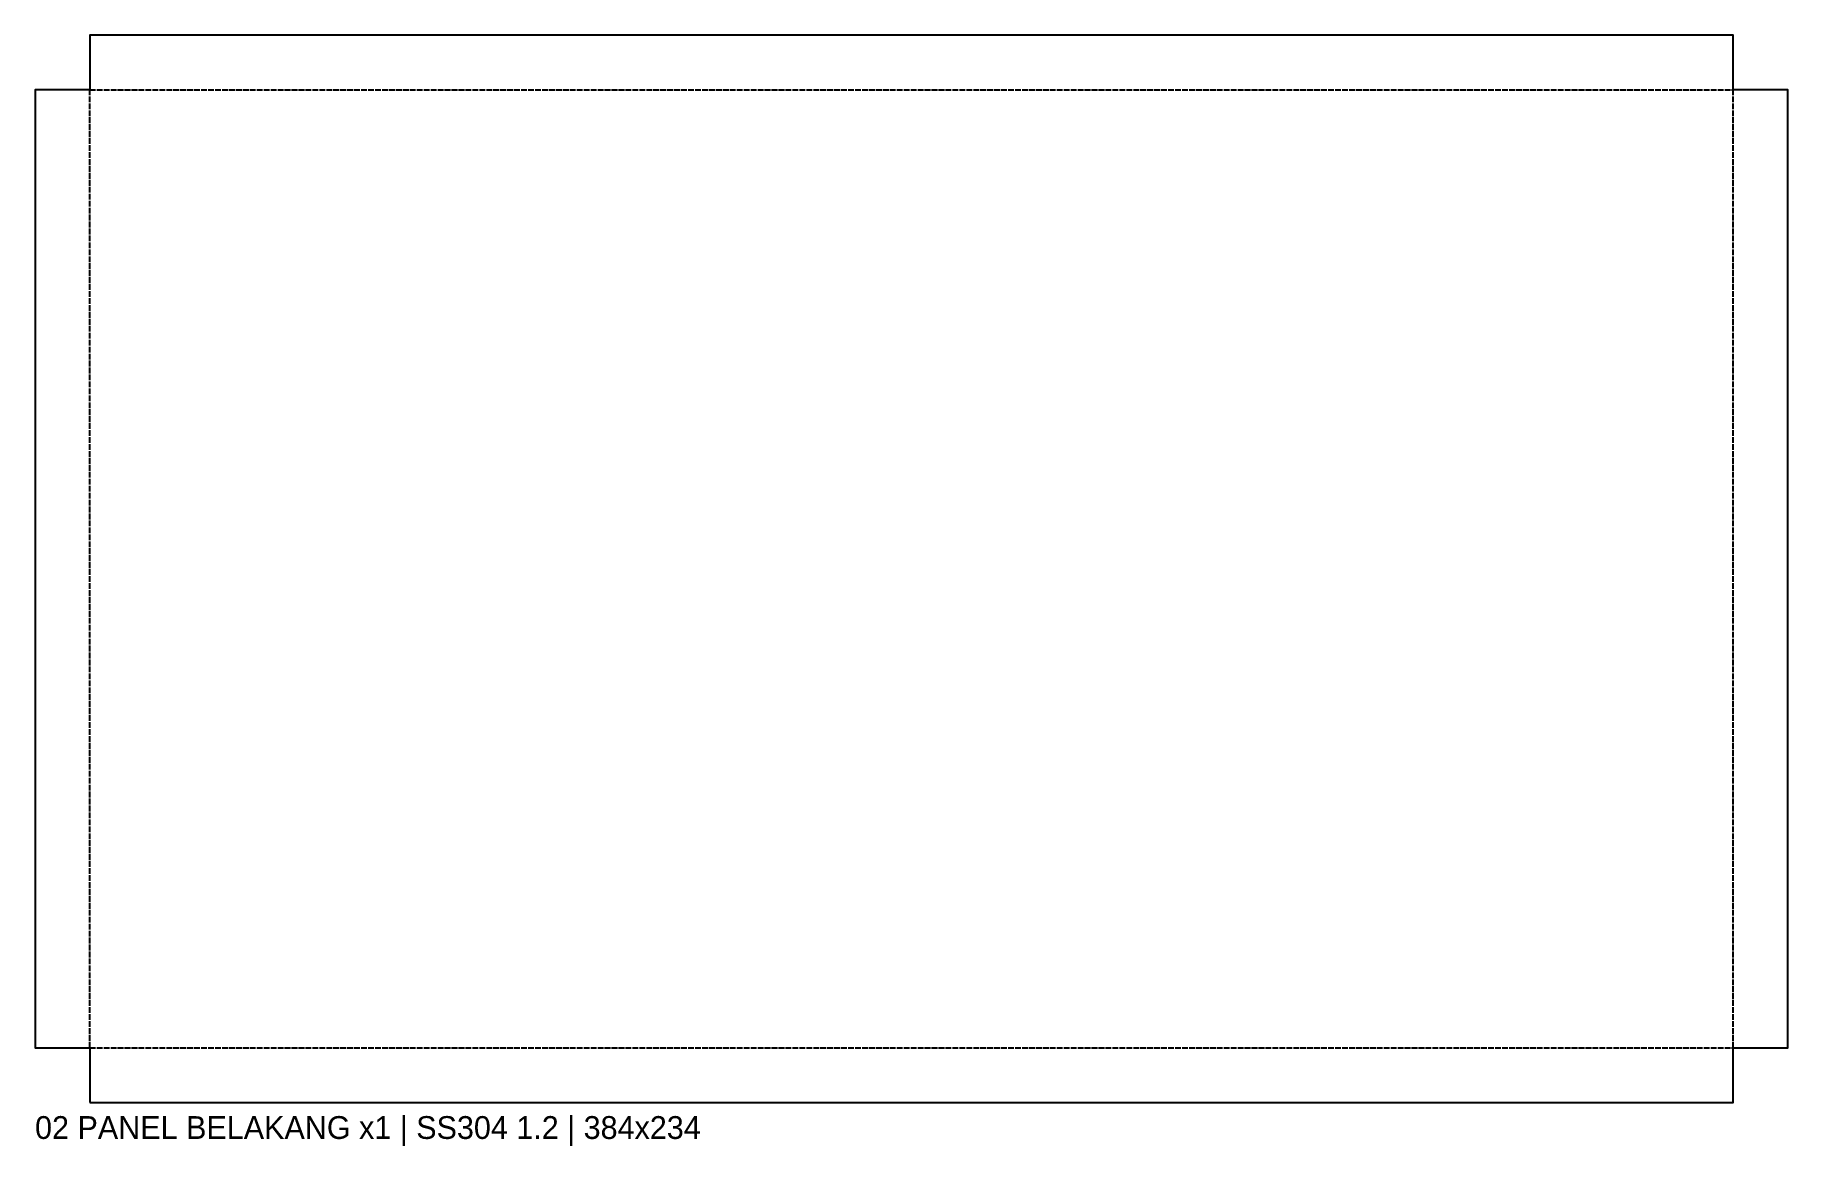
# Model space of a CAD drawing. Header units: millimetres. Extents: x 0 to 384, y -10 to 234.
import ezdxf

# ---------------------------------------------------------------- set-up
doc = ezdxf.new("R2010")
doc.units = ezdxf.units.MM
doc.linetypes.add('DASHED', pattern=[1.524, 1.27, -0.254])
for name, color, linetype in [('BEND', 5, 'DASHED'), ('CUT', 7, 'Continuous'), ('LABEL', 3, 'Continuous')]:
    doc.layers.add(name, color=color, linetype=linetype)

msp = doc.modelspace()

# ---------------------------------------------------------------- linework, layer by layer
at = {"layer": 'BEND'}
for p, q in [((12, 222), (372, 222)), ((12, 12), (12, 222)), ((372, 12), (372, 222)), ((12, 12), (372, 12))]:
    msp.add_line(p, q, dxfattribs=at)
at = {"layer": 'CUT'}
msp.add_lwpolyline([(12, 0), (372, 0), (372, 12), (384, 12), (384, 222), (372, 222), (372, 234), (12, 234), (12, 222), (0, 222), (0, 12), (12, 12)], close=True, dxfattribs=at)

# ---------------------------------------------------------------- texts
at = {"layer": 'LABEL'}
msp.add_text('02 PANEL BELAKANG x1 | SS304 1.2 | 384x234', height=5, dxfattribs=at).set_placement((0, -8))

doc.saveas('drawing.dxf')
